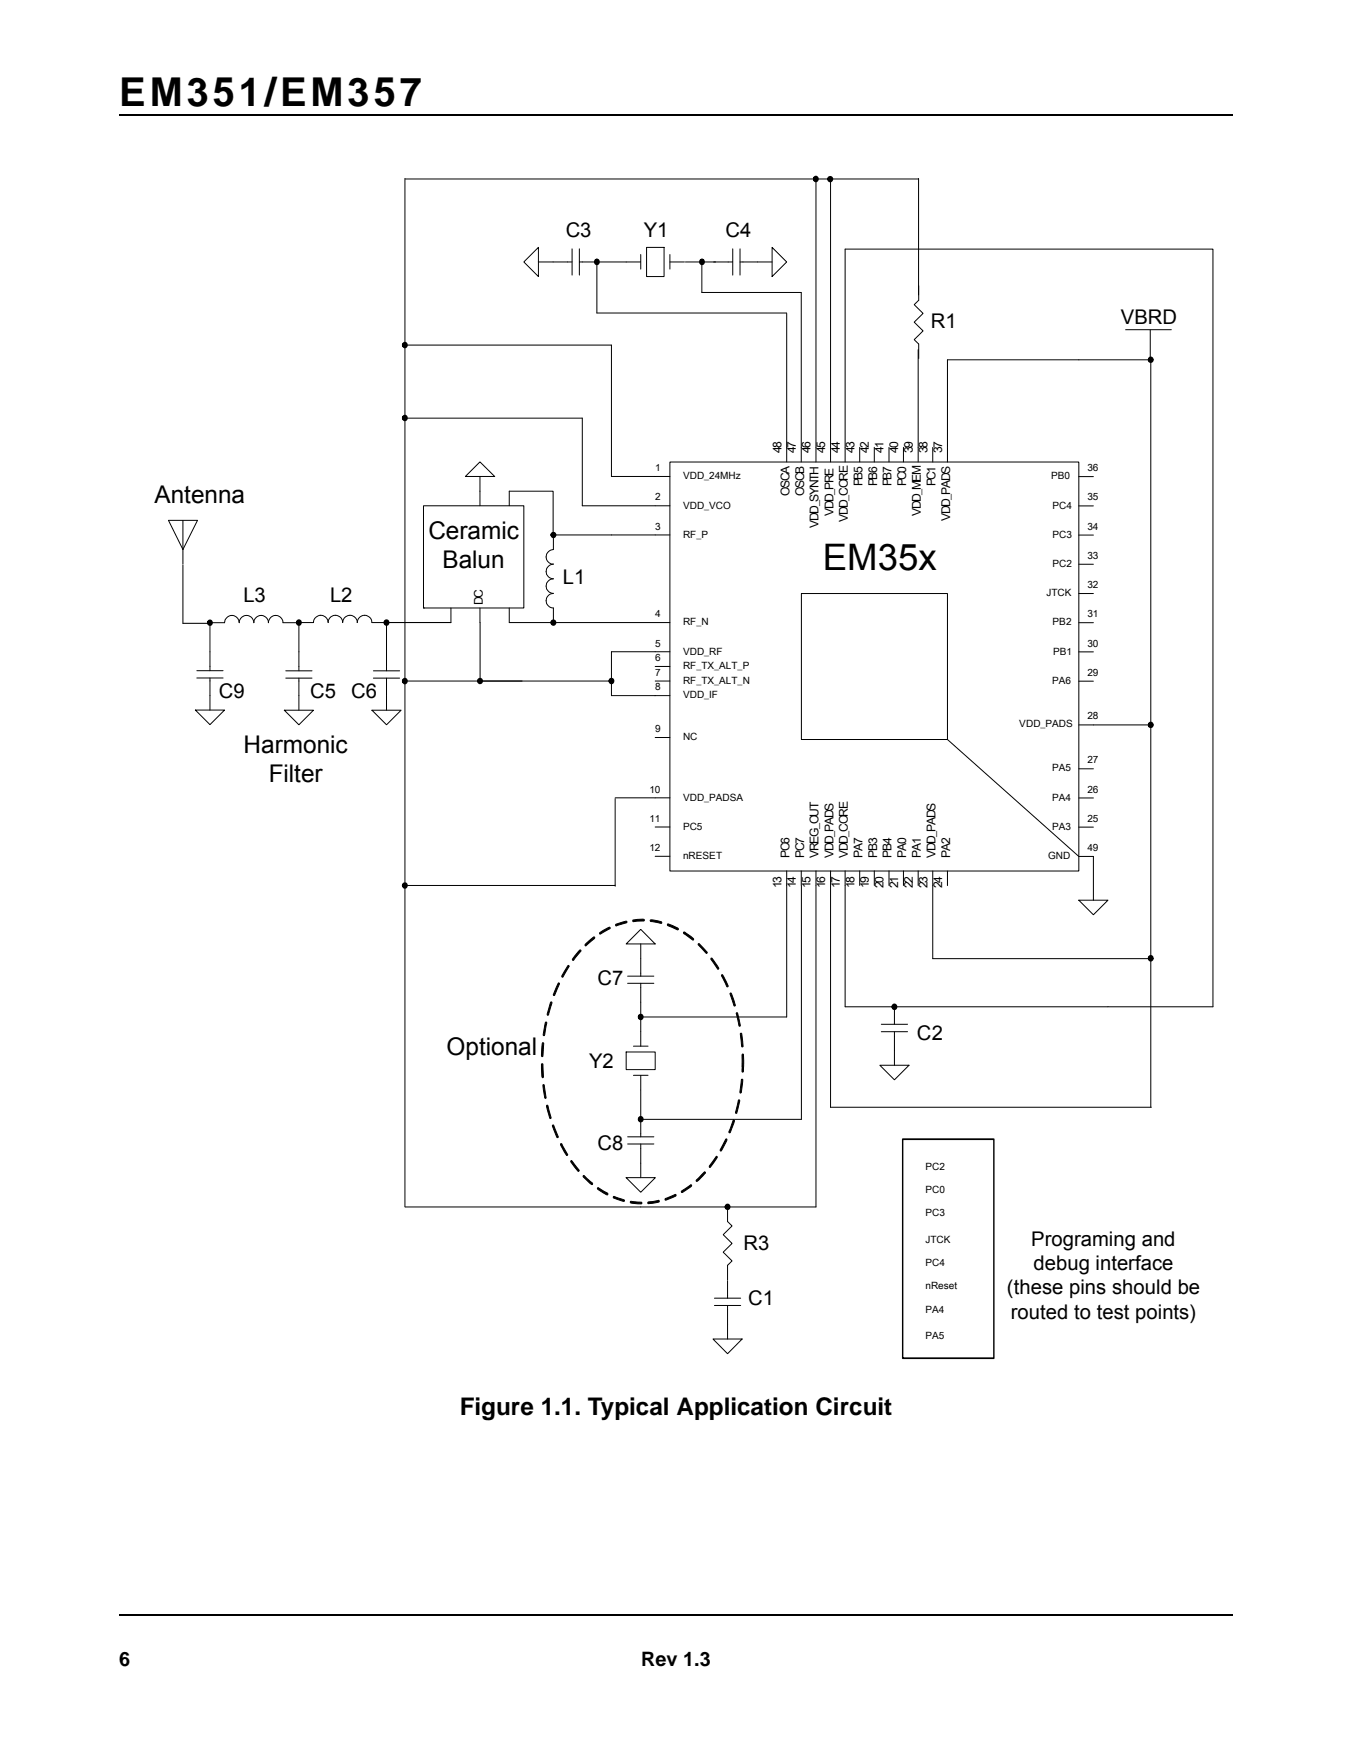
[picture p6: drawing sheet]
<svg xmlns="http://www.w3.org/2000/svg" width="216mm" height="279mm" viewBox="0 0 216 279" stroke-linecap="round" stroke-linejoin="round" font-family="sans-serif">
<defs><g id="words">
<text font-size="6.3" x="19" y="16.9">EM351/EM357</text>
<text font-size="5.8" x="131.4" y="91.1">EM35x</text>
<g font-size="3.9">
<text x="24.7" y="80.3">Antenna</text>
<text x="68.4" y="86">Ceramic</text>
<text x="70.7" y="90.6">Balun</text>
<text x="38.9" y="120.2">Harmonic</text>
<text x="42.9" y="124.9">Filter</text>
<text x="71.3" y="168.5">Optional</text>
<text x="73.4" y="225.9">Figure 1.1. Typical Application Circuit</text>
</g>
<g font-size="3.2">
<text x="90.3" y="37.8">C3</text>
<text x="102.8" y="37.8">Y1</text>
<text x="115.8" y="37.8">C4</text>
<text x="148.6" y="52.4">R1</text>
<text x="179" y="51.7">VBRD</text>
<text x="89.9" y="93.2">L1</text>
<text x="38.9" y="96.1">L3</text>
<text x="52.7" y="96.1">L2</text>
<text x="34.9" y="111.4">C9</text>
<text x="49.5" y="111.4">C5</text>
<text x="56.1" y="111.4">C6</text>
<text x="95.4" y="157.3">C7</text>
<text x="146.4" y="166.1">C2</text>
<text x="94.1" y="170.5">Y2</text>
<text x="95.4" y="183.6">C8</text>
<text x="118.7" y="199.6">R3</text>
<text x="164.7" y="198.9">Programing and</text>
<text x="165" y="202.8">debug interface</text>
<text x="119.5" y="208.4">C1</text>
<text x="160.8" y="206.6">(these pins should be</text>
<text x="161.4" y="210.5">routed to test points)</text>
<text x="19" y="266">6</text>
<text x="102.4" y="266">Rev 1.3</text>
</g>
<g font-size="1.9">
<text x="124.8" y="72.3" transform="rotate(-90 124.8 72.3)">48</text>
<text x="127.1" y="72.3" transform="rotate(-90 127.1 72.3)">47</text>
<text x="129.4" y="72.3" transform="rotate(-90 129.4 72.3)">46</text>
<text x="131.8" y="72.3" transform="rotate(-90 131.8 72.3)">45</text>
<text x="134.1" y="72.3" transform="rotate(-90 134.1 72.3)">44</text>
<text x="136.4" y="72.3" transform="rotate(-90 136.4 72.3)">43</text>
<text x="137.7" y="77.7" transform="rotate(-90 137.7 77.7)">PB5</text>
<text x="138.8" y="72.3" transform="rotate(-90 138.8 72.3)">42</text>
<text x="140.1" y="77.7" transform="rotate(-90 140.1 77.7)">PB6</text>
<text x="141.1" y="72.3" transform="rotate(-90 141.1 72.3)">41</text>
<text x="142.4" y="77.7" transform="rotate(-90 142.4 77.7)">PB7</text>
<text x="143.4" y="72.3" transform="rotate(-90 143.4 72.3)">40</text>
<text x="144.7" y="77.7" transform="rotate(-90 144.7 77.7)">PC0</text>
<text x="145.8" y="72.3" transform="rotate(-90 145.8 72.3)">39</text>
<text x="148.1" y="72.3" transform="rotate(-90 148.1 72.3)">38</text>
<text x="149.4" y="77.7" transform="rotate(-90 149.4 77.7)">PC1</text>
<text x="150.4" y="72.3" transform="rotate(-90 150.4 72.3)">37</text>
<text x="126.1" y="79.1" transform="rotate(-90 126.1 79.1)">OSCA</text>
<text x="128.4" y="79.1" transform="rotate(-90 128.4 79.1)">OSCB</text>
<text x="133.1" y="82.4" transform="rotate(-90 133.1 82.4)">VDD_PRE</text>
<text x="135.4" y="83.3" transform="rotate(-90 135.4 83.3)">VDD_CORE</text>
<text x="147" y="82.4" transform="rotate(-90 147 82.4)">VDD_MEM</text>
<text x="151.7" y="83.1" transform="rotate(-90 151.7 83.1)">VDD_PADS</text>
<text x="130.7" y="84.2" transform="rotate(-90 130.7 84.2)">VDD_SYNTH</text>
<text x="77.1" y="96.6" transform="rotate(-90 77.1 96.6)">DC</text>
<text x="126.1" y="136.9" transform="rotate(-90 126.1 136.9)">PC6</text>
<text x="128.4" y="136.9" transform="rotate(-90 128.4 136.9)">PC7</text>
<text x="130.7" y="136.9" transform="rotate(-90 130.7 136.9)">VREG_OUT</text>
<text x="133.1" y="136.9" transform="rotate(-90 133.1 136.9)">VDD_PADS</text>
<text x="135.4" y="136.9" transform="rotate(-90 135.4 136.9)">VDD_CORE</text>
<text x="137.7" y="136.9" transform="rotate(-90 137.7 136.9)">PA7</text>
<text x="140.1" y="136.9" transform="rotate(-90 140.1 136.9)">PB3</text>
<text x="142.4" y="136.9" transform="rotate(-90 142.4 136.9)">PB4</text>
<text x="144.7" y="136.9" transform="rotate(-90 144.7 136.9)">PA0</text>
<text x="147" y="136.9" transform="rotate(-90 147 136.9)">PA1</text>
<text x="149.4" y="136.9" transform="rotate(-90 149.4 136.9)">VDD_PADS</text>
<text x="151.7" y="136.9" transform="rotate(-90 151.7 136.9)">PA2</text>
<text x="124.8" y="141.8" transform="rotate(-90 124.8 141.8)">13</text>
<text x="127.1" y="141.8" transform="rotate(-90 127.1 141.8)">14</text>
<text x="129.4" y="141.8" transform="rotate(-90 129.4 141.8)">15</text>
<text x="131.8" y="141.8" transform="rotate(-90 131.8 141.8)">16</text>
<text x="134.1" y="141.8" transform="rotate(-90 134.1 141.8)">17</text>
<text x="136.4" y="141.8" transform="rotate(-90 136.4 141.8)">18</text>
<text x="138.8" y="141.8" transform="rotate(-90 138.8 141.8)">19</text>
<text x="141.1" y="141.8" transform="rotate(-90 141.1 141.8)">20</text>
<text x="143.4" y="141.8" transform="rotate(-90 143.4 141.8)">21</text>
<text x="145.8" y="141.8" transform="rotate(-90 145.8 141.8)">22</text>
<text x="148.1" y="141.8" transform="rotate(-90 148.1 141.8)">23</text>
<text x="150.4" y="141.8" transform="rotate(-90 150.4 141.8)">24</text>
</g>
<g font-size="1.6">
<text x="104.6" y="75.2">1</text>
<text x="109.1" y="76.5">VDD_24MHz</text>
<text x="167.9" y="76.5">PB0</text>
<text x="173.7" y="75.2">36</text>
<text x="104.6" y="79.9">2</text>
<text x="109.1" y="81.2">VDD_VCO</text>
<text x="168.1" y="81.2">PC4</text>
<text x="173.7" y="79.9">35</text>
<text x="104.6" y="84.6">3</text>
<text x="109.1" y="85.9">RF_P</text>
<text x="168.1" y="85.9">PC3</text>
<text x="173.7" y="84.6">34</text>
<text x="173.7" y="89.2">33</text>
<text x="167.1" y="95.2">JTCK</text>
<text x="168.1" y="90.5">PC2</text>
<text x="173.7" y="93.9">32</text>
<text x="104.6" y="98.6">4</text>
<text x="109.1" y="99.8">RF_N</text>
<text x="168.1" y="99.8">PB2</text>
<text x="173.7" y="98.6">31</text>
<text x="104.6" y="103.2">5</text>
<text x="104.6" y="105.6">6</text>
<text x="104.6" y="107.9">7</text>
<text x="109.1" y="104.5">VDD_RF</text>
<text x="109.1" y="106.8">RF_TX_ALT_P</text>
<text x="168.2" y="104.5">PB1</text>
<text x="173.7" y="107.9">29</text>
<text x="173.7" y="103.2">30</text>
<text x="104.6" y="110.2">8</text>
<text x="109.1" y="109.2">RF_TX_ALT_N</text>
<text x="109.1" y="111.5">VDD_IF</text>
<text x="168" y="109.2">PA6</text>
<text x="104.6" y="116.9">9</text>
<text x="109.1" y="118.2">NC</text>
<text x="162.8" y="116.1">VDD_PADS</text>
<text x="173.7" y="114.9">28</text>
<text x="168" y="123.2">PA5</text>
<text x="173.7" y="121.9">27</text>
<text x="103.7" y="126.5">10</text>
<text x="103.7" y="131.2">11</text>
<text x="109.1" y="127.8">VDD_PADSA</text>
<text x="168" y="127.8">PA4</text>
<text x="173.7" y="126.5">26</text>
<text x="173.7" y="131.2">25</text>
<text x="103.7" y="135.9">12</text>
<text x="109.1" y="132.5">PC5</text>
<text x="109.1" y="137.2">nRESET</text>
<text x="167.4" y="137.2">GND</text>
<text x="168" y="132.5">PA3</text>
<text x="173.7" y="135.9">49</text>
<text x="147.8" y="186.8">PC2</text>
<text x="147.8" y="190.5">PC0</text>
<text x="147.8" y="194.2">PC3</text>
<text x="147.8" y="198.4">JTCK</text>
<text x="147.8" y="202.1">PC4</text>
<text x="147.8" y="205.8">nReset</text>
<text x="147.8" y="209.6">PA4</text>
<text x="147.8" y="213.8">PA5</text>
</g>
</g></defs>
<path d="M19 18.4h177.8M19.1 257.8h177.8" fill="none" stroke="#000" stroke-width=".17"/>
<g fill="#fff">
<path d="M166.6 259.6h30.7v14.7h-30.7z"/>
<path d="M21.8 27.5h172.3v189.9h-172.3z"/>
<path d="M144.1 181.9h14.6v35h-14.6z"/>
</g>
<path d="M144.1 181.9h14.6v35h-14.6z" fill="none" stroke="#000" stroke-width=".25"/>
<path d="M118.6 168.3l.1 .1v2v.1l-.2-.1zM118.3 165l.1 .1 .2 .9 .1 1.1-.1 .1-.2-.2zM117.6 161.7l.2 .1 .2 1 .2 .9-.1 .2-.1-.1-.4-2zM116.6 158.6l.2 .1 .4 .9 .2 .9-.1 .1-.7-1.9zM115.3 155.6h.1l.9 1.8a.12 .12 0 0 1-.1 .1 .12 .12 0 0 1-.1 0l-.9-1.7zM113.5 153h.2l.9 1.2 .2 .4-.1 .1h-.1l-1.1-1.5zM111.5 150.7l.1-.1 1.3 1.4v.2l-1.4-1.3zM109.2 148.8h.1l1 .7 .4 .3 .1 .3h-.2l-1.4-1zM106.6 147.6l.1-.1 1.5 .6 .1 .3-.1 .1-1.6-.7zM103.9 146.9l1.2 .1 .5 .2 .1 .1-.2 .1-1.6-.3zM101 146.9l1.6-.2 .2 .1 .1 .2-1.8 .2zM98.3 147.6l1.7-.5a.14 .14 0 0 1 .1 .1 .14 .14 0 0 1-.1 .1l-1.6 .5-.1-.1zM95.8 148.9l1.5-.9 .2 .2-1.6 .9zM93.5 150.8l1.3-1.2h.1v.2l-1.3 1.2h-.2zM92.6 151.7h.1l.1 .1-1.3 1.5-.1-.2zM90.7 154.2l.1-.1 .1 .2-1 1.7a.13 .13 0 0 1-.2 0 .13 .13 0 0 1 0-.2zM89.2 156.9l.1 .2-.7 1.8h-.2l-.1-.1zM87.9 160h.2v.2l-.5 1.8-.1 .1-.1-.2zM87.1 163.2h.1l.1 .1-.4 2-.2-.1zM86.6 166.5l.2 .1-.1 2-.2 .1v-.4zM86.5 169.9l.1-.1 .1 .1 .1 2-.1 .2-.2-.3zM86.7 173.2h.2l.2 2.2-.1-.1zM87.3 176.5h.2l.5 2-.1 .1-.1-.1zM88.2 179.6h.2l.7 1.8v.2h-.1l-.2-.3zM89.5 182.6h.2l1 1.7-.1 .2-.5-.6zM91.2 185.3h.1l1.1 1.5a.13 .13 0 0 1 0 .2 .13 .13 0 0 1-.1 0l-1.1-1.5zM93.2 187.7l1.4 1.2v.2l-.4-.2-1-1zM95.4 189.7l.2-.1 1.4 .9 .1 .2-.2 .1-.6-.4-.9-.5zM98 191.1l1.6 .5 .1 .1h-.4l-1.3-.4zM100.7 191.8l1.7 .1 .1 .2-.1 .1-1.5-.1-.2-.1zM103.5 191.9l1.6-.3a.14 .14 0 0 1 .2 .2 .14 .14 0 0 1-.1 .1l-1.7 .3-.1-.1zM106.2 191.4l1.6-.7 .2 .1-.1 .2-1.6 .6h-.1zM108.9 190.1l1.4-.9a.13 .13 0 0 1 .1 0 .13 .13 0 0 1 0 .2l-1.4 1-.2-.1zM112.5 187.1l.1 .2-.9 1-.5 .3v-.2zM114.4 184.6l.1 .1v.1l-1 1.6h-.2v-.3zM115.9 181.9l.1-.1 .1 .2-.9 1.7a.13 .13 0 0 1-.2 0 .13 .13 0 0 1 0-.1zM117.1 178.8h.1l.1 .2-.7 1.8-.1 .1-.1-.2zM117.9 175.6h.1l.1 .2-.4 1.9-.2 .1v-.2zM118.4 172.4l.1-.1 .1 .1-.2 2-.2 .1v-.2zM118.5 170.6h.2l-.1 .6-.1-.1z" fill="#000" stroke="#000" stroke-width=".16"/>
<g fill="none" stroke="#000" stroke-width=".16">
<path d="M64.7 28.5v164.2M64.7 28.6h82M86 39.5v4.7l-2.3-2.4zM91.4 39.7v4.2M92.5 39.7v4.2M103.3 39.5h2.7v4.7h-2.7zM117 39.7v4.2M118.2 39.7v4.2M123.3 39.5l2.3 2.3-2.3 2.4zM130.3 28.5v45.2M132.6 28.8v44.9M146.7 28.5v18.6"/>
<path d="M64.7 55.1h32.9v21h9.4M86 41.8h5.4M92.5 41.8h9.8M95.3 42v8h30.3M102.3 40.6v2.4M107 40.6v2.4M107 41.8h2.3M109.5 41.8h2.3M111.9 41.8h5.1M112.1 42v4.7h15.9v27M118.2 41.8h5.1M125.6 50v23.7"/>
<path d="M146.6 55.8v17.9M146.7 45.6v2.3l-.7 .7 1.4 1.4-1.4 1.4 1.4 1.4-1.4 1.4 .7 .7v2.4M179.7 52.6h7.3M183.7 52.7v4.6M183.8 57.4v119.4M184.2 57.4h-32.9v16.4M64.7 66.8h28.3v14h14M74.3 76.1l2.3-2.4 2.4 2.4zM76.6 76.1v4.7M107 73.8h65.3v65.3h-65.3zM135 73.7v-33.9h58.7v120.9h-58.7v-21.7M137.3 71.4v2.3"/>
<path d="M139.6 71.4v2.3M142 71.4v2.3M144.3 71.4v2.3M148.9 71.4v2.4M172.3 76.1h2.3M26.9 83.1h4.6l-2.3 4.6zM29.2 83.1v7M29.2 90.2v9.3h4.1M33.5 99.4h2.4a1.17 1.17 0 0 1 1.1-1.1 1.17 1.17 0 0 1 1.2 1.1 1.16 1.16 0 0 1 1.2-1.1 1.16 1.16 0 0 1 1.1 1.1 1.16 1.16 0 0 1 1.2-1.1 1.16 1.16 0 0 1 1.2 1.1 1.16 1.16 0 0 1 1.1-1.1 1.16 1.16 0 0 1 1.2 1.1h2.3M33.5 99.4v7.7M67.6 80.8h16.1v16.3h-16.1zM67.6 97.1h.1"/>
<path d="M72 97.1v2.3h-10.2M76.6 97.1l.1 11.6M81.3 80.8v-2.4h7v7h18.7M81.3 97.1v2.3h25.7M88.4 85.4v2.3a1.16 1.16 0 0 0-1.2 1.2 1.16 1.16 0 0 0 1.2 1.2 1.17 1.17 0 0 0-1.2 1.1 1.17 1.17 0 0 0 1.2 1.2 1.16 1.16 0 0 0-1.2 1.2 1.16 1.16 0 0 0 1.2 1.1 1.16 1.16 0 0 0-1.2 1.2 1.16 1.16 0 0 0 1.2 1.2v2.3M128 94.8h23.3v23.3h-23.3zM172.3 80.8h2.3M172.3 99.4h2.3M172.3 85.4h2.3M172.3 90.1h2.3M172.3 94.8h2.3M31.2 113.4h4.7l-2.4 2.3z"/>
<path d="M31.4 107.1h4.2M31.4 108.2h4.2M33.5 108.2v5.2M45.4 113.4h4.7l-2.4 2.3zM45.6 107.1h4.2M45.6 108.3h4.2M47.7 107.1v-7.7h2.4a1.17 1.17 0 0 1 1.1-1.2 1.17 1.17 0 0 1 1.2 1.2 1.15 1.15 0 0 1 1.2-1.2 1.15 1.15 0 0 1 1.1 1.2 1.16 1.16 0 0 1 1.2-1.2 1.16 1.16 0 0 1 1.1 1.2 1.17 1.17 0 0 1 1.2-1.2 1.17 1.17 0 0 1 1.2 1.2h2.3v7.7M47.7 108.3v5.1M59.4 113.4h4.7l-2.4 2.3zM59.6 107.1h4.2M59.6 108.3h4.2M61.7 108.3v5.1"/>
<path d="M64.7 108.7h32.9M104.6 106.4h2.4M104.6 108.7h2.4M104.6 117.8h2.4M107 104.1h-9.4v7h9.4M151.3 118.1l21 18.6h2.3v7M172.3 108.8h2.3M172.3 104.1h2.3M172.3 115.7h11.9M98.2 127.5v14M104.6 132h2.4M104.6 136.7h2.4"/>
<path d="M107 127.4h-8.8M125.6 139v23.4h-23.3M128 139v2.4M130.3 139v53.7h-65.6M132.6 139v37.8h51.3M137.3 139v2.4M139.6 139v2.4M142 139v2.4M144.3 139v2.4M146.6 139v2.4M148.9 139.1v14h35.3M151.3 139.1v2.3"/>
<path d="M172.3 127.4h2.3M172.3 122.7h2.3M172.3 132.1h2.3M64.7 141.4h33.5M100 150.7l2.3-2.3 2.3 2.3zM100.2 157h4.2M100.2 155.9h4.2M102.3 157v10M102.3 150.7v5.2M128 141.4v37.3h-25.7M172.3 143.7h4.6l-2.3 2.4zM100 168h4.6v2.8h-4.6z"/>
<path d="M101.2 167h2.3M101.2 171.7h2.3M102.3 171.7v9.8M140.5 170.1h4.7l-2.4 2.3zM140.7 164.7h4.2M140.7 163.5h4.2M142.8 160.7v2.8M142.8 164.7v5.4M100 188h4.6l-2.3 2.4zM100.2 182.6h4.2M100.2 181.5h4.2M102.3 182.6v5.4"/>
<path d="M116.2 192.7v2.3l.7 .7-1.4 1.4 1.4 1.4-1.4 1.4 1.4 1.4-.7 .7v2.4M113.9 213.8h4.6l-2.3 2.3zM114.1 208.4h4.2M114.1 207.3h4.2M116.2 204.5v2.8M116.2 208.4v5.4"/>
</g>
<g fill="none" stroke="#000" stroke-width=".52">
<path d="M132.4 28.4a.24 .24 0 0 1 .4 .1 .24 .24 0 0 1-.1 .3l-.3-.1zM64.5 54.9h.3v.4h-.3l-.1-.2zM183.6 57.3h.3v.3h-.3zM64.5 66.6h.3v.3h-.3l-.1-.2zM33.4 99.3l.2-.1a.23 .23 0 0 1 .1 .3 .23 .23 0 0 1-.3 .1 .23 .23 0 0 1 0-.3zM88.2 85.2h.3l.1 .2-.1 .2-.3-.1zM88.2 99.2h.3l.1 .2-.1 .2-.3-.1zM183.6 115.6h.3l.1 .2-.3 .2-.1-.1zM64.5 141.2l.4 .1-.2 .3-.2-.1-.1-.1zM183.6 152.8h.3l.1 .3-.3 .1h-.1zM102.2 162.2h.3v.3a.23 .23 0 0 1-.3 .1 .23 .23 0 0 1 0-.4zM102.2 178.5h.3v.3a.24 .24 0 0 1-.3 .1 .24 .24 0 0 1 0-.4z"/>
<circle cx="130.3" cy="28.6" r=".23"/>
<circle cx="95.3" cy="41.8" r=".23"/>
<circle cx="112.1" cy="41.8" r=".23"/>
<circle cx="47.7" cy="99.4" r=".23"/>
<circle cx="61.7" cy="99.4" r=".23"/>
<circle cx="64.7" cy="108.7" r=".24"/>
<circle cx="76.7" cy="108.7" r=".23"/>
<circle cx="97.6" cy="108.7" r=".23"/>
<circle cx="142.8" cy="160.8" r=".23"/>
<circle cx="116.2" cy="192.7" r=".23"/>
</g>
<use href="#words"/>
</svg>
